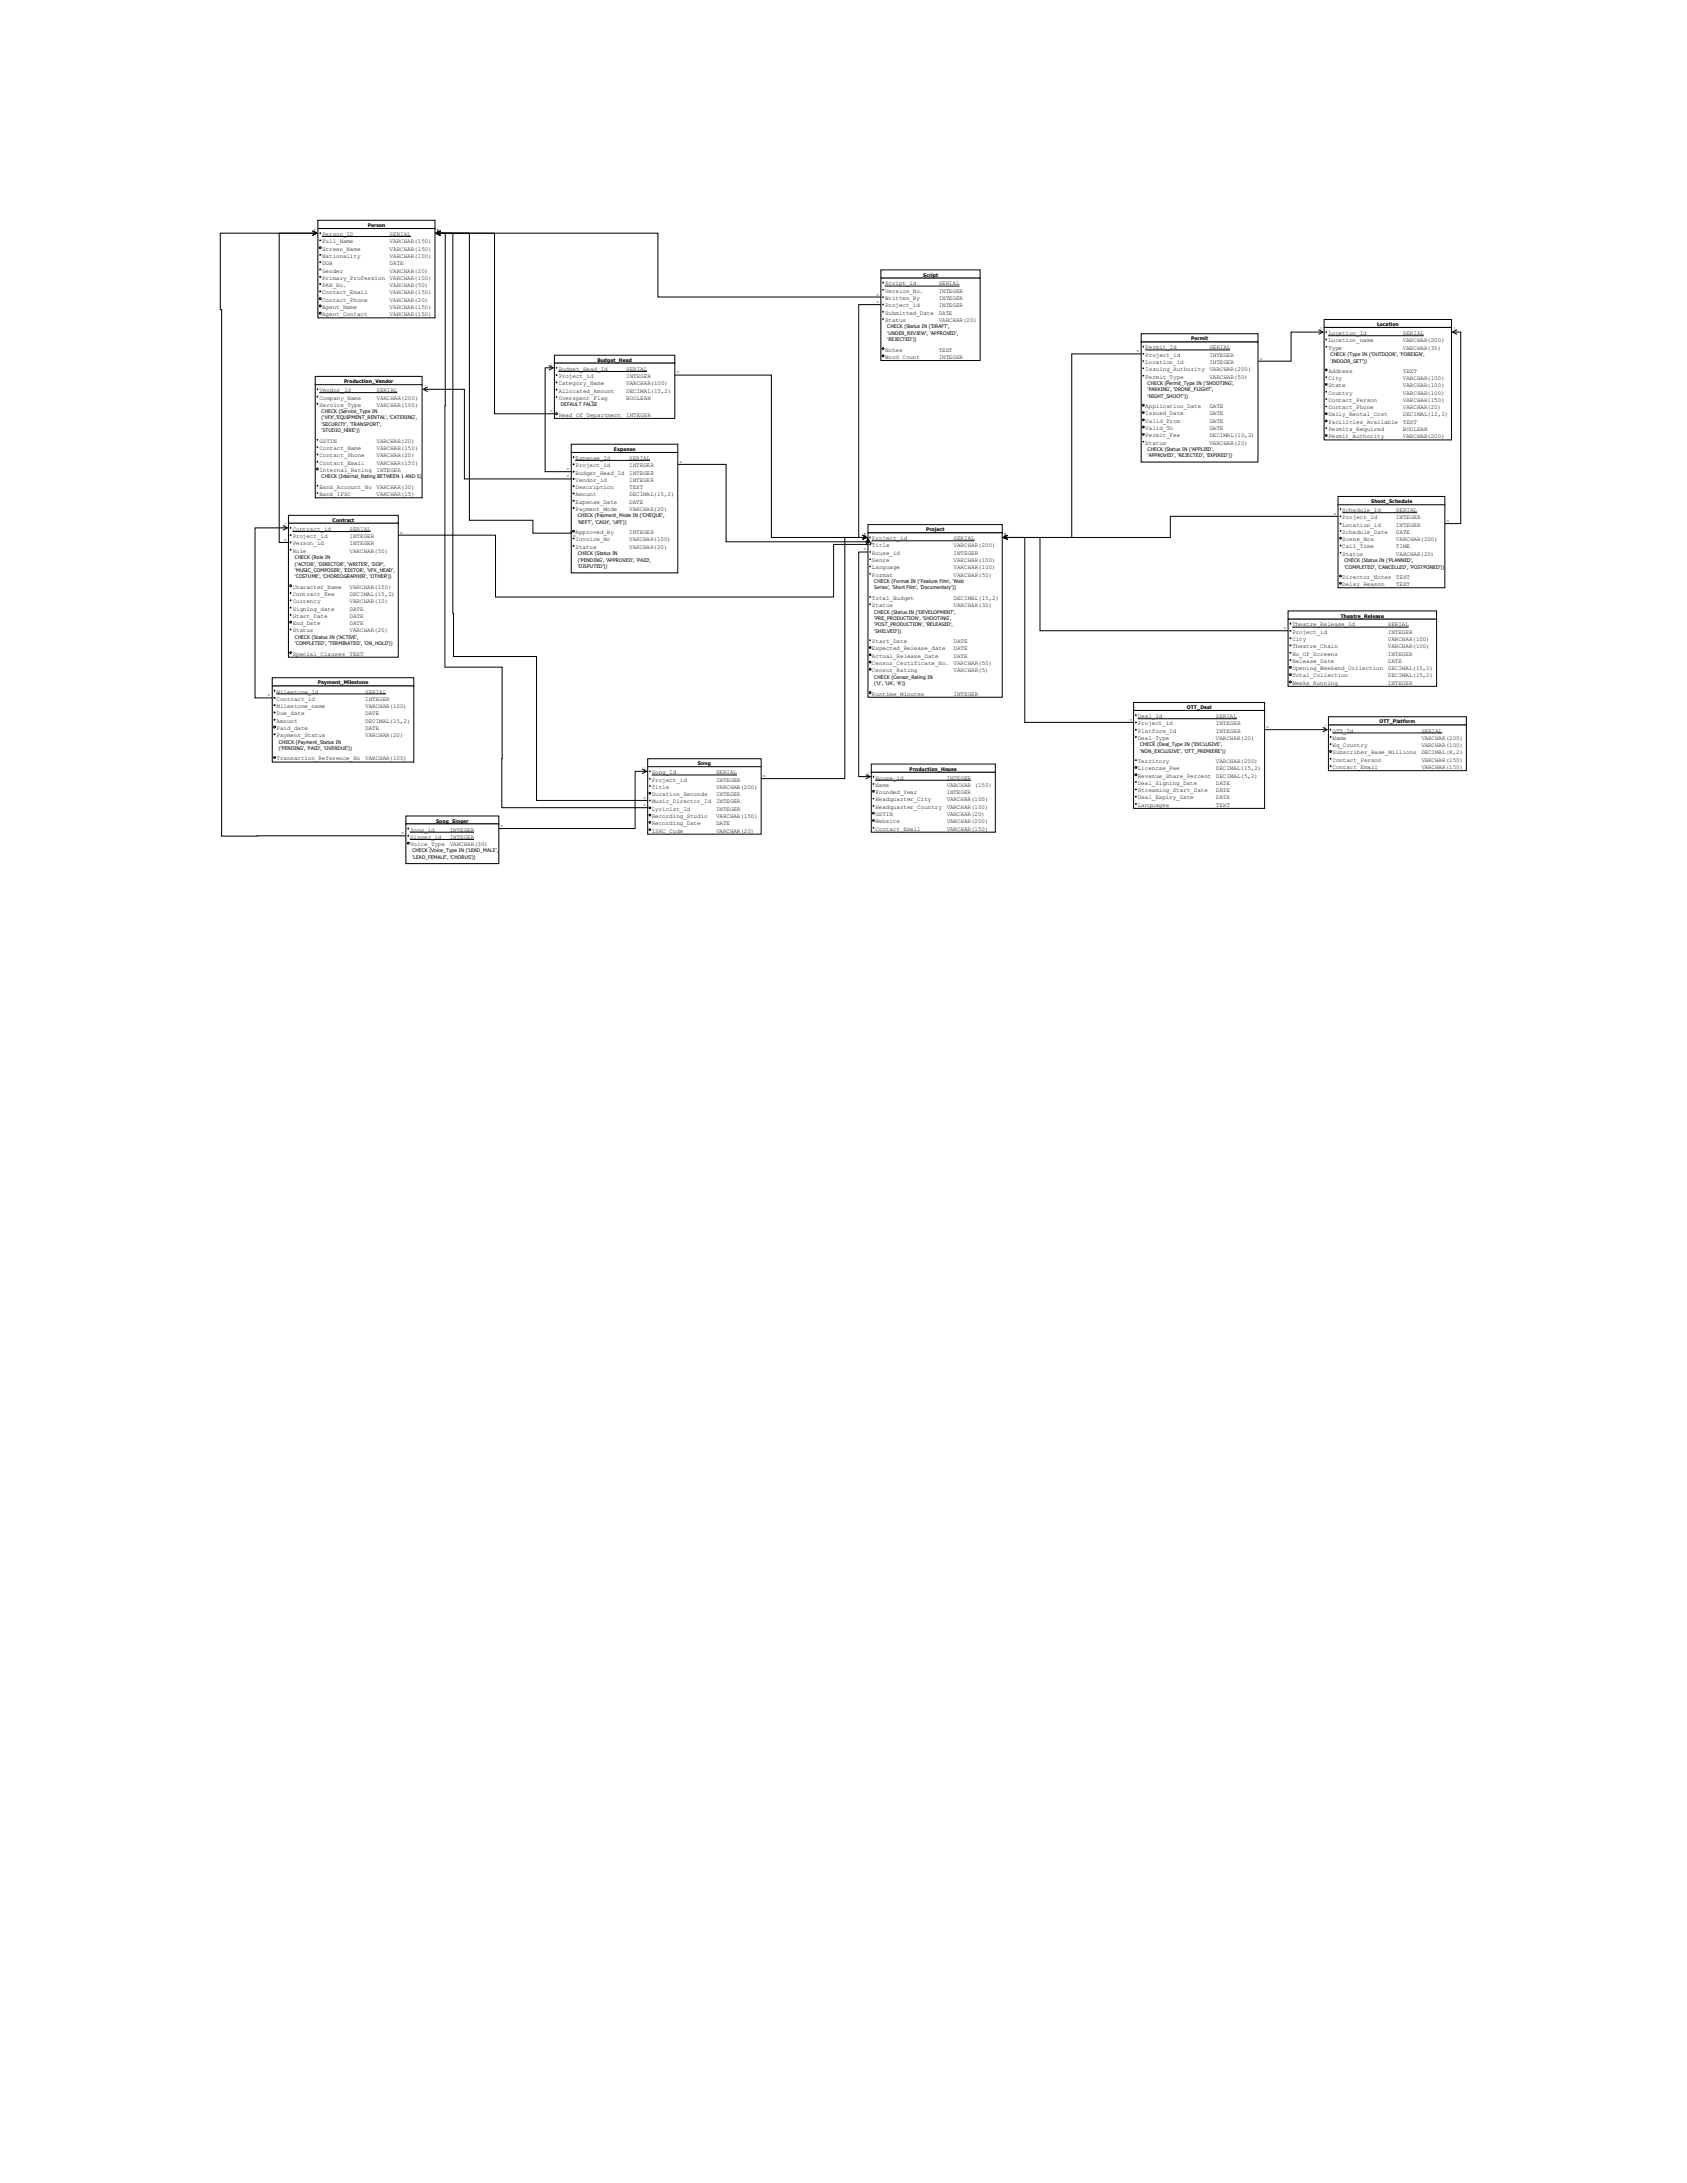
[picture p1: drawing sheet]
<svg xmlns="http://www.w3.org/2000/svg" width="216mm" height="279mm" viewBox="0 0 216 279" stroke-linecap="round" stroke-linejoin="round" font-family="sans-serif">
<defs><g id="words">
<g font-size=".8">
<text x="41.2" y="30.2">Person_ID</text>
<text x="41.2" y="31.2">Full_Name</text>
<text x="41.2" y="32.1">Screen_Name</text>
<text x="41.2" y="33">Nationality</text>
<text x="41.2" y="34">DOB</text>
<text x="41.2" y="34.9">Gender</text>
<text x="41.2" y="35.8">Primary_Profession</text>
<text x="49.9" y="30.2">SERIAL</text>
<text x="49.9" y="31.2">VARCHAR(150)</text>
<text x="49.9" y="32.1">VARCHAR(150)</text>
<text x="49.9" y="33">VARCHAR(100)</text>
<text x="49.9" y="34">DATE</text>
<text x="49.9" y="34.9">VARCHAR(20)</text>
<text x="49.9" y="35.8">VARCHAR(100)</text>
<text x="41.2" y="36.7">PAN_No.</text>
<text x="41.2" y="37.7">Contact_Email</text>
<text x="41.2" y="38.6">Contact_Phone</text>
<text x="41.2" y="39.5">Agent_Name</text>
<text x="41.2" y="40.5">Agent_Contact</text>
<text x="49.9" y="36.7">VARCHAR(50)</text>
<text x="49.9" y="37.7">VARCHAR(150)</text>
<text x="49.9" y="38.6">VARCHAR(20)</text>
<text x="49.9" y="39.5">VARCHAR(150)</text>
<text x="49.9" y="40.5">VARCHAR(150)</text>
<text x="113.3" y="36.5">Script_id</text>
<text x="113.3" y="37.5">Version_No.</text>
<text x="113.3" y="38.4">Written_By</text>
<text x="113.3" y="39.3">Project_id</text>
<text x="113.3" y="40.3">Submitted_Date</text>
<text x="113.3" y="41.2">Status</text>
<text x="120.1" y="36.5">SERIAL</text>
<text x="120.1" y="37.5">INTEGER</text>
<text x="120.1" y="40.3">DATE</text>
<text x="120.1" y="41.2">VARCHAR(20)</text>
<text x="120.1" y="38.4">INTEGER</text>
<text x="120.1" y="39.3">INTEGER</text>
<text x="71.5" y="47.5">Budget_Head_Id</text>
<text x="80.1" y="47.5">SERIAL</text>
<text x="113.3" y="45">Notes</text>
<text x="113.3" y="45.9">Word_Count</text>
<text x="120.1" y="45">TEXT</text>
<text x="120.1" y="45.9">INTEGER</text>
<text x="146.6" y="44.7">Permit_Id</text>
<text x="146.6" y="45.7">Project_id</text>
<text x="146.6" y="46.6">Location_id</text>
<text x="146.6" y="47.5">Issuing_Authority</text>
<text x="154.8" y="44.7">SERIAL</text>
<text x="154.8" y="45.7">INTEGER</text>
<text x="154.8" y="46.6">INTEGER</text>
<text x="154.8" y="47.5">VARCHAR(200)</text>
<text x="170" y="42.9">Location_Id</text>
<text x="170" y="43.8">Location_name</text>
<text x="170" y="44.7">Type</text>
<text x="170" y="47.7">Address</text>
<text x="179.5" y="42.9">SERIAL</text>
<text x="179.5" y="43.8">VARCHAR(200)</text>
<text x="179.5" y="44.7">VARCHAR(30)</text>
<text x="179.5" y="47.7">TEXT</text>
<text x="40.9" y="50.2">Vendor_Id</text>
<text x="40.9" y="51.1">Company_Name</text>
<text x="40.9" y="52.1">Service_Type</text>
<text x="48.2" y="50.2">SERIAL</text>
<text x="48.2" y="51.1">VARCHAR(200)</text>
<text x="48.2" y="52.1">VARCHAR(100)</text>
<text x="71.5" y="48.4">Project_id</text>
<text x="71.5" y="49.3">Category_Name</text>
<text x="71.5" y="50.2">Allocated_Amount</text>
<text x="71.5" y="51.2">Overspent_Flag</text>
<text x="71.5" y="53.3">Head_Of_Department</text>
<text x="80.1" y="48.4">INTEGER</text>
<text x="80.1" y="49.3">VARCHAR(100)</text>
<text x="80.1" y="50.2">DECIMAL(15,2)</text>
<text x="80.1" y="51.2">BOOLEAN</text>
<text x="80.1" y="53.3">INTEGER</text>
<text x="146.6" y="48.5">Permit_Type</text>
<text x="146.6" y="52.2">Application_Date</text>
<text x="146.6" y="53.2">Issued_Date</text>
<text x="154.8" y="48.5">VARCHAR(50)</text>
<text x="154.8" y="52.2">DATE</text>
<text x="154.8" y="53.2">DATE</text>
<text x="170" y="48.6">City</text>
<text x="170" y="49.6">State</text>
<text x="170" y="50.5">Country</text>
<text x="170" y="51.4">Contact_Person</text>
<text x="170" y="52.4">Contact_Phone</text>
<text x="170" y="53.3">Daily_Rental_Cost</text>
<text x="179.5" y="48.6">VARCHAR(100)</text>
<text x="179.5" y="49.6">VARCHAR(100)</text>
<text x="179.5" y="50.5">VARCHAR(100)</text>
<text x="179.5" y="51.4">VARCHAR(150)</text>
<text x="179.5" y="52.4">VARCHAR(20)</text>
<text x="179.5" y="53.3">DECIMAL(12,2)</text>
<text x="40.9" y="56.7">GSTIN</text>
<text x="40.9" y="57.6">Contact_Name</text>
<text x="40.9" y="58.5">Contact_Phone</text>
<text x="40.9" y="59.5">Contact_Email</text>
<text x="48.2" y="56.7">VARCHAR(20)</text>
<text x="48.2" y="57.6">VARCHAR(150)</text>
<text x="48.2" y="58.5">VARCHAR(20)</text>
<text x="48.2" y="59.5">VARCHAR(150)</text>
<text x="73.7" y="58.9">Expense_Id</text>
<text x="73.7" y="59.8">Project_id</text>
<text x="80.5" y="58.9">SERIAL</text>
<text x="80.5" y="59.8">INTEGER</text>
<text x="146.6" y="54.1">Valid_From</text>
<text x="146.6" y="55">Valid_To</text>
<text x="146.6" y="56">Permit_Fee</text>
<text x="146.6" y="56.9">Status</text>
<text x="154.8" y="54.1">DATE</text>
<text x="154.8" y="55">DATE</text>
<text x="154.8" y="56">DECIMAL(10,2)</text>
<text x="154.8" y="56.9">VARCHAR(20)</text>
<text x="170" y="54.2">Facilities_Available</text>
<text x="170" y="55.2">Permits_Required</text>
<text x="170" y="56.1">Permit_Authority</text>
<text x="179.5" y="54.2">TEXT</text>
<text x="179.5" y="55.2">BOOLEAN</text>
<text x="179.5" y="56.1">VARCHAR(200)</text>
<text x="40.9" y="60.4">Internal_Rating</text>
<text x="40.9" y="62.6">Bank_Account_No</text>
<text x="40.9" y="63.5">Bank_IFSC</text>
<text x="48.2" y="60.4">INTEGER</text>
<text x="48.2" y="62.6">VARCHAR(30)</text>
<text x="48.2" y="63.5">VARCHAR(15)</text>
<text x="73.7" y="60.7">Budget_Head_Id</text>
<text x="73.7" y="61.7">Vendor_id</text>
<text x="73.7" y="62.6">Description</text>
<text x="73.7" y="63.5">Amount</text>
<text x="73.7" y="64.5">Expense_Date</text>
<text x="73.7" y="65.4">Payment_Mode</text>
<text x="80.5" y="60.7">INTEGER</text>
<text x="80.5" y="61.7">INTEGER</text>
<text x="80.5" y="62.6">TEXT</text>
<text x="80.5" y="63.5">DECIMAL(15,2)</text>
<text x="80.5" y="64.5">DATE</text>
<text x="80.5" y="65.4">VARCHAR(20)</text>
<text x="171.8" y="65.5">Schedule_Id</text>
<text x="178.6" y="65.5">SERIAL</text>
<text x="37.5" y="67.9">Contract_id</text>
<text x="37.5" y="68.9">Project_id</text>
<text x="37.5" y="69.8">Person_id</text>
<text x="37.5" y="70.7">Role</text>
<text x="44.7" y="67.9">SERIAL</text>
<text x="44.7" y="68.9">INTEGER</text>
<text x="44.7" y="69.8">INTEGER</text>
<text x="44.7" y="70.7">VARCHAR(50)</text>
<text x="73.7" y="68.4">Approved_By</text>
<text x="73.7" y="69.3">Invoice_No</text>
<text x="73.7" y="70.2">Status</text>
<text x="80.5" y="68.4">INTEGER</text>
<text x="80.5" y="69.3">VARCHAR(100)</text>
<text x="80.5" y="70.2">VARCHAR(20)</text>
<text x="111.6" y="69.1">Project_id</text>
<text x="111.6" y="70.1">Title</text>
<text x="111.6" y="71">House_id</text>
<text x="111.6" y="71.9">Genre</text>
<text x="122" y="69.1">SERIAL</text>
<text x="122" y="70.1">VARCHAR(200)</text>
<text x="122" y="71">INTEGER</text>
<text x="122" y="71.9">VARCHAR(100)</text>
<text x="171.8" y="66.5">Project_id</text>
<text x="171.8" y="67.4">Location_id</text>
<text x="171.8" y="68.3">Schedule_Date</text>
<text x="171.8" y="69.3">Scene_Nos</text>
<text x="171.8" y="70.2">Call_Time</text>
<text x="171.8" y="71.1">Status</text>
<text x="178.6" y="66.5">INTEGER</text>
<text x="178.6" y="67.4">INTEGER</text>
<text x="178.6" y="68.3">DATE</text>
<text x="178.6" y="69.3">VARCHAR(200)</text>
<text x="178.6" y="70.2">TIME</text>
<text x="178.6" y="71.1">VARCHAR(20)</text>
<text x="37.5" y="75.4">Character_Name</text>
<text x="37.5" y="76.3">Contract_Fee</text>
<text x="37.5" y="77.2">Currency</text>
<text x="44.7" y="75.4">VARCHAR(150)</text>
<text x="44.7" y="76.3">DECIMAL(15,2)</text>
<text x="44.7" y="77.2">VARCHAR(10)</text>
<text x="111.6" y="72.9">Language</text>
<text x="111.6" y="73.8">Format</text>
<text x="111.6" y="76.8">Total_Budget</text>
<text x="111.6" y="77.7">Status</text>
<text x="122" y="72.9">VARCHAR(100)</text>
<text x="122" y="73.8">VARCHAR(50)</text>
<text x="122" y="76.8">DECIMAL(15,2)</text>
<text x="122" y="77.7">VARCHAR(30)</text>
<text x="171.8" y="74.1">Director_Notes</text>
<text x="171.8" y="75">Delay_Reason</text>
<text x="178.6" y="74.1">TEXT</text>
<text x="178.6" y="75">TEXT</text>
<text x="37.5" y="78.1">Signing_date</text>
<text x="37.5" y="79.1">Start_Date</text>
<text x="37.5" y="80">End_Date</text>
<text x="37.5" y="80.9">Status</text>
<text x="37.5" y="83.9">Special_Clauses</text>
<text x="44.7" y="80.9">VARCHAR(20)</text>
<text x="44.7" y="83.9">TEXT</text>
<text x="44.7" y="78.1">DATE</text>
<text x="44.7" y="79.1">DATE</text>
<text x="44.7" y="80">DATE</text>
<text x="111.6" y="82.3">Start_Date</text>
<text x="111.6" y="83.2">Expected_Release_date</text>
<text x="122" y="82.3">DATE</text>
<text x="122" y="83.2">DATE</text>
<text x="165.4" y="80.2">Theatre_Release_Id</text>
<text x="165.4" y="81.1">Project_id</text>
<text x="165.4" y="82">City</text>
<text x="165.4" y="83">Theatre_Chain</text>
<text x="165.4" y="83.9">No_Of_Screens</text>
<text x="177.6" y="80.2">SERIAL</text>
<text x="177.6" y="81.1">INTEGER</text>
<text x="177.6" y="82">VARCHAR(100)</text>
<text x="177.6" y="83">VARCHAR(100)</text>
<text x="177.6" y="83.9">INTEGER</text>
<text x="35.4" y="88.8">Milestone_Id</text>
<text x="35.4" y="89.7">Contract_id</text>
<text x="46.7" y="88.8">SERIAL</text>
<text x="46.7" y="89.7">INTEGER</text>
<text x="111.6" y="84.2">Actual_Release_Date</text>
<text x="111.6" y="85.1">Censor_Certificate_No.</text>
<text x="111.6" y="86">Censor_Rating</text>
<text x="111.6" y="89">Runtime_Minutes</text>
<text x="122" y="84.2">DATE</text>
<text x="122" y="85.1">VARCHAR(50)</text>
<text x="122" y="86">VARCHAR(5)</text>
<text x="122" y="89">INTEGER</text>
<text x="165.4" y="84.8">Release_Date</text>
<text x="165.4" y="85.8">Opening_Weekend_Collection</text>
<text x="165.4" y="86.7">Total_Collection</text>
<text x="165.4" y="87.6">Weeks_Running</text>
<text x="177.6" y="84.8">DATE</text>
<text x="177.6" y="85.8">DECIMAL(15,2)</text>
<text x="177.6" y="86.7">DECIMAL(15,2)</text>
<text x="177.6" y="87.6">INTEGER</text>
<text x="35.4" y="90.6">Milestone_name</text>
<text x="35.4" y="91.6">Due_date</text>
<text x="35.4" y="92.5">Amount</text>
<text x="35.4" y="93.4">Paid_date</text>
<text x="35.4" y="94.4">Payment_Status</text>
<text x="46.7" y="90.6">VARCHAR(100)</text>
<text x="46.7" y="91.6">DATE</text>
<text x="46.7" y="92.5">DECIMAL(15,2)</text>
<text x="46.7" y="93.4">DATE</text>
<text x="46.7" y="94.4">VARCHAR(20)</text>
<text x="145.6" y="91.9">Deal_Id</text>
<text x="145.6" y="92.8">Project_id</text>
<text x="145.6" y="93.8">Platform_Id</text>
<text x="145.6" y="94.7">Deal_Type</text>
<text x="155.6" y="91.9">SERIAL</text>
<text x="155.6" y="92.8">INTEGER</text>
<text x="155.6" y="93.8">INTEGER</text>
<text x="155.6" y="94.7">VARCHAR(20)</text>
<text x="170.5" y="93.8">OTT_Id</text>
<text x="170.5" y="94.7">Name</text>
<text x="170.5" y="95.6">Hq_Country</text>
<text x="181.9" y="93.8">SERIAL</text>
<text x="181.9" y="94.7">VARCHAR(200)</text>
<text x="181.9" y="95.6">VARCHAR(100)</text>
<text x="35.4" y="97.3">Transaction_Reference_No</text>
<text x="46.7" y="97.3">VARCHAR(100)</text>
<text x="83.4" y="99.1">Song_Id</text>
<text x="83.4" y="100">Project_id</text>
<text x="83.4" y="101">Title</text>
<text x="83.4" y="101.9">Duration_Seconds</text>
<text x="91.7" y="99.1">SERIAL</text>
<text x="91.7" y="100">INTEGER</text>
<text x="91.7" y="101">VARCHAR(200)</text>
<text x="91.7" y="101.9">INTEGER</text>
<text x="112.1" y="99.8">House_id</text>
<text x="112.1" y="100.7">Name</text>
<text x="112.1" y="101.6">Founded_Year</text>
<text x="121.2" y="99.8">INTEGER</text>
<text x="121.2" y="100.7">VARCHAR (150)</text>
<text x="121.2" y="101.6">INTEGER</text>
<text x="145.6" y="97.7">Territory</text>
<text x="145.6" y="98.6">Licencse_Fee</text>
<text x="145.6" y="99.5">Revenue_Share_Percent</text>
<text x="145.6" y="100.5">Deal_Signing_Date</text>
<text x="145.6" y="101.4">Streaming_Start_Date</text>
<text x="155.6" y="97.7">VARCHAR(200)</text>
<text x="155.6" y="98.6">DECIMAL(15,2)</text>
<text x="155.6" y="99.5">DECIMAL(5,2)</text>
<text x="155.6" y="100.5">DATE</text>
<text x="155.6" y="101.4">DATE</text>
<text x="170.5" y="96.6">Subscriber_Base_Millions</text>
<text x="170.5" y="97.5">Contact_Person</text>
<text x="170.5" y="98.4">Contact_Email</text>
<text x="181.9" y="96.6">DECIMAL(8,2)</text>
<text x="181.9" y="97.5">VARCHAR(150)</text>
<text x="181.9" y="98.4">VARCHAR(150)</text>
<text x="52.5" y="106.4">Song_id</text>
<text x="52.5" y="107.4">Singer_id</text>
<text x="57.6" y="106.4">INTEGER</text>
<text x="57.6" y="107.4">INTEGER</text>
<text x="83.4" y="102.8">Music_Director_Id</text>
<text x="83.4" y="103.8">Lyricist_Id</text>
<text x="83.4" y="104.7">Recording_Studio</text>
<text x="83.4" y="105.6">Recording_Date</text>
<text x="83.4" y="106.6">ISRC_Code</text>
<text x="91.7" y="102.8">INTEGER</text>
<text x="91.7" y="103.8">INTEGER</text>
<text x="91.7" y="104.7">VARCHAR(150)</text>
<text x="91.7" y="105.6">DATE</text>
<text x="91.7" y="106.6">VARCHAR(20)</text>
<text x="112.1" y="102.6">Headquarter_City</text>
<text x="112.1" y="103.5">Headquarter_Country</text>
<text x="112.1" y="104.4">GSTIN</text>
<text x="112.1" y="105.4">Website</text>
<text x="112.1" y="106.3">Contact_Email</text>
<text x="121.2" y="102.6">VARCHAR(100)</text>
<text x="121.2" y="103.5">VARCHAR(100)</text>
<text x="121.2" y="104.4">VARCHAR(20)</text>
<text x="121.2" y="105.4">VARCHAR(200)</text>
<text x="121.2" y="106.3">VARCHAR(150)</text>
<text x="145.6" y="102.3">Deal_Expiry_Date</text>
<text x="145.6" y="103.3">Languages</text>
<text x="155.6" y="102.3">DATE</text>
<text x="155.6" y="103.3">TEXT</text>
<text x="52.5" y="108.3">Voice_Type</text>
<text x="57.6" y="108.3">VARCHAR(30)</text>
</g>
<g font-size=".6">
<text x="40.1" y="29.6">1</text>
<text x="47.1" y="29">Person</text>
<text x="55.9" y="29.6">1</text>
<text x="118.1" y="35.4">Script</text>
<text x="112.2" y="38.8">n</text>
<text x="112.2" y="37.8">n</text>
<text x="176.2" y="41.7">Location</text>
<text x="70.4" y="46.9">1</text>
<text x="76.5" y="46.3">Budget_Head</text>
<text x="86.6" y="47.8">n</text>
<text x="113.5" y="42">CHECK (Status IN ('DRAFT',</text>
<text x="113.5" y="42.8">'UNDER_REVIEW', 'APPROVED',</text>
<text x="113.5" y="43.6">'REJECTED'))</text>
<text x="145.5" y="45.1">n</text>
<text x="152.4" y="43.6">Permit</text>
<text x="161.3" y="46">n</text>
<text x="168.9" y="42.3">1</text>
<text x="170.3" y="45.5">CHECK (Type IN ('OUTDOOR', 'FOREIGN',</text>
<text x="170.3" y="46.4">'INDOOR_SET'))</text>
<text x="186" y="42.3">1</text>
<text x="41.1" y="52.9">CHECK (Service_Type IN</text>
<text x="41.1" y="53.7">('VFX','EQUIPMENT_RENTAL', 'CATERING',</text>
<text x="44" y="49">Production_Vendor</text>
<text x="54.3" y="49.6">1</text>
<text x="70.4" y="52.8">n</text>
<text x="71.8" y="52">DEFAULT FALSE</text>
<text x="146.8" y="49.3">CHECK (Permit_Type IN ('SHOOTING',</text>
<text x="146.8" y="50.1">'PARKING', 'DRONE_FLIGHT',</text>
<text x="146.8" y="50.9">'NIGHT_SHOOT'))</text>
<text x="41.1" y="54.5">'SECURITY', 'TRANSPORT',</text>
<text x="41.1" y="55.3">'STUDIO_HIRE'))</text>
<text x="78.6" y="57.7">Expense</text>
<text x="87" y="59.2">n</text>
<text x="146.8" y="57.7">CHECK (Status IN ('APPLIED',</text>
<text x="146.8" y="58.5">'APPROVED', 'REJECTED', 'EXPIRED'))</text>
<text x="41.1" y="61.2">CHECK (Internal_Rating BETWEEN 1 AND 5)</text>
<text x="72.6" y="60.2">n</text>
<text x="72.6" y="61.1">n</text>
<text x="170.7" y="65.9">n</text>
<text x="175.5" y="64.4">Shoot_Schedule</text>
<text x="36.4" y="69.2">n</text>
<text x="36.4" y="67.4">1</text>
<text x="37.7" y="71.5">CHECK (Role IN</text>
<text x="42.5" y="66.8">Contract</text>
<text x="51.2" y="68.3">n</text>
<text x="73.4" y="68.7">n</text>
<text x="74" y="66.2">CHECK (Payment_Mode IN ('CHEQUE',</text>
<text x="74" y="67">'NEFT', 'CASH', 'UPI'))</text>
<text x="74" y="71">CHECK (Status IN</text>
<text x="74" y="71.9">('PENDING', 'APPROVED', 'PAID',</text>
<text x="110.5" y="70.4">n</text>
<text x="110.5" y="68.6">1</text>
<text x="111.3" y="69.5">1</text>
<text x="118.5" y="68">Project</text>
<text x="128.5" y="68.6">1</text>
<text x="172.1" y="71.9">CHECK (Status IN ('PLANNED',</text>
<text x="185.2" y="66.8">n</text>
<text x="37.7" y="72.4">('ACTOR', 'DIRECTOR', 'WRITER', 'DOP',</text>
<text x="37.7" y="73.2">'MUSIC_COMPOSER', 'EDITOR', 'VFX_HEAD',</text>
<text x="37.7" y="74">'COSTUME', 'CHOREOGRAPHER', 'OTHER'))</text>
<text x="74" y="72.7">'DISPUTED'))</text>
<text x="111.9" y="74.6">CHECK (Format IN ('Feature Film', 'Web</text>
<text x="111.9" y="75.4">Series', 'Short Film', 'Documentary'))</text>
<text x="172.1" y="72.8">'COMPLETED', 'CANCELLED', 'POSTPONED'))</text>
<text x="37.7" y="81.7">CHECK (Status IN ('ACTIVE',</text>
<text x="37.7" y="82.5">'COMPLETED', 'TERMINATED', 'ON_HOLD'))</text>
<text x="111.9" y="78.5">CHECK (Status IN ('DEVELOPMENT',</text>
<text x="111.9" y="79.3">'PRE_PRODUCTION', 'SHOOTING',</text>
<text x="111.9" y="80.1">'POST_PRODUCTION', 'RELEASED',</text>
<text x="111.9" y="81">'SHELVED'))</text>
<text x="164.3" y="80.5">n</text>
<text x="171.6" y="79">Theatre_Release</text>
<text x="34.3" y="89.1">n</text>
<text x="40.7" y="87.6">Payment_Milestone</text>
<text x="111.9" y="86.9">CHECK (Censor_Rating IN</text>
<text x="111.9" y="87.7">('U', 'UA', 'A'))</text>
<text x="35.7" y="95.2">CHECK (Payment_Status IN</text>
<text x="35.7" y="96">('PENDING', 'PAID', 'OVERDUE'))</text>
<text x="144.5" y="92.2">n</text>
<text x="145.9" y="95.5">CHECK (Deal_Type IN ('EXCLUSIVE',</text>
<text x="151.9" y="90.7">OTT_Deal</text>
<text x="162.1" y="93.2">n</text>
<text x="169.5" y="93.2">1</text>
<text x="176.6" y="92.6">OTT_Platform</text>
<text x="82.3" y="98.5">1</text>
<text x="89.3" y="98">Song</text>
<text x="97.7" y="99.4">n</text>
<text x="111" y="99.2">1</text>
<text x="116.4" y="98.6">Production_House</text>
<text x="145.9" y="96.3">'NON_EXCLUSIVE', 'OTT_PREMIERE'))</text>
<text x="51.4" y="106.8">n</text>
<text x="55.8" y="105.3">Song_Singer</text>
<text x="64.1" y="105.8">n</text>
<text x="82.3" y="102.2">n</text>
<text x="82.3" y="103.2">n</text>
<text x="52.8" y="109.1">CHECK (Voice_Type IN ('LEAD_MALE',</text>
<text x="52.8" y="109.9">'LEAD_FEMALE', 'CHORUS'))</text>
</g>
</g></defs>
<path d="M111.1 67.1h17.2v1.1h-17.2z" fill="none" stroke="#000" stroke-width=".13"/>
<path d="M111.1 68.2h17.2v21h-17.2z" fill-rule="evenodd" fill="#fff"/>
<path d="M111.1 68.2h17.2v21h-17.2zM111.6 69.2h13.1M111.3 82.8h.1v.2l-.1-.1zM111.3 83.7h.1v.2l-.1-.1zM111.3 84.6h.1v.2h-.1zM111.3 85.6h.1v.2l-.1-.1zM111.3 88.5l.2 .1-.1 .2-.1-.2z" fill="none" stroke="#000" stroke-width=".13"/>
<g fill="#000">
<path d="M111.3 68.6l.2 .2-.2 .2v-.2z" fill-rule="evenodd"/>
<path d="M111.3 69.6h.1v.2l-.1-.1z" fill-rule="evenodd"/>
<path d="M111.3 70.5h.1v.2h-.1z" fill-rule="evenodd"/>
<path d="M111.3 71.5h.1v.2l-.1-.1z" fill-rule="evenodd"/>
<path d="M111.3 72.4h.1v.2l-.1-.1z" fill-rule="evenodd"/>
<path d="M111.3 73.3h.1v.2l-.1-.1z" fill-rule="evenodd"/>
<path d="M111.3 76.3h.1v.2l-.1-.1z" fill-rule="evenodd"/>
<path d="M111.3 77.2l.2 .1-.1 .2-.1-.2z" fill-rule="evenodd"/>
<path d="M111.3 81.8h.1v.2h-.1z" fill-rule="evenodd"/>
</g>
<path d="M40.7 28.2h15v1.1h-15z" fill-rule="evenodd" fill="#fff"/>
<path d="M40.7 28.2h15v1.1h-15z" fill="none" stroke="#000" stroke-width=".13"/>
<path d="M40.7 29.3h15v11.4h-15z" fill-rule="evenodd" fill="#fff"/>
<path d="M40.7 29.3h15v11.4h-15zM40.9 31.6h.1l.1 .1-.1 .1-.1-.1zM40.9 38.1l.2 .1-.1 .1-.1-.1zM40.9 39l.2 .2-.1 .1-.1-.1zM40.9 40l.2 .1-.1 .1-.1-.1zM41.2 30.3h11.4" fill="none" stroke="#000" stroke-width=".13"/>
<g fill="#000">
<path d="M41 29.7l.1 .1-.1 .2-.1-.2z" fill-rule="evenodd"/>
<path d="M40.9 30.7h.1l.1 .1-.1 .1-.1-.1z" fill-rule="evenodd"/>
<path d="M40.9 32.5h.1l.1 .1-.1 .1-.1-.1z" fill-rule="evenodd"/>
<path d="M40.9 33.5h.1l.1 .1-.1 .1-.1-.1z" fill-rule="evenodd"/>
<path d="M40.9 34.4h.1l.1 .1-.1 .1-.1-.1z" fill-rule="evenodd"/>
<path d="M40.9 35.3l.2 .1-.1 .1-.1-.1z" fill-rule="evenodd"/>
<path d="M40.9 36.3l.2 .1-.1 .1-.1-.1z" fill-rule="evenodd"/>
<path d="M40.9 37.2l.2 .1-.1 .1-.1-.1z" fill-rule="evenodd"/>
</g>
<path d="M111.5 97.8h15.9v1h-15.9z" fill-rule="evenodd" fill="#fff"/>
<path d="M111.5 97.8h15.9v1h-15.9z" fill="none" stroke="#000" stroke-width=".13"/>
<path d="M111.5 98.8h15.9v7.7h-15.9z" fill-rule="evenodd" fill="#fff"/>
<path d="M111.5 98.8h15.9v7.7h-15.9zM112 99.9h12.2M111.7 101.2l.2 .1-.1 .1h-.1zM111.7 104h.1v.2l-.1-.1zM111.7 104.9h.1v.2l-.1-.1z" fill="none" stroke="#000" stroke-width=".13"/>
<g fill="#000">
<path d="M111.8 99.2l.1 .2-.1 .2-.1-.2z" fill-rule="evenodd"/>
<path d="M111.7 100.2l.2 .1-.1 .1h-.1z" fill-rule="evenodd"/>
<path d="M111.7 102.1h.1v.2l-.1-.1z" fill-rule="evenodd"/>
<path d="M111.7 103.1h.1v.2l-.1-.1z" fill-rule="evenodd"/>
<path d="M111.7 105.8h.1v.2h-.1z" fill-rule="evenodd"/>
</g>
<path d="M112.7 34.5h12.7v1.1h-12.7z" fill-rule="evenodd" fill="#fff"/>
<path d="M112.7 34.5h12.7v1.1h-12.7z" fill="none" stroke="#000" stroke-width=".13"/>
<path d="M112.7 35.6h12.7v10.5h-12.7z" fill-rule="evenodd" fill="#fff"/>
<path d="M112.7 35.6h12.7v10.5h-12.7zM113.2 36.6h9.6M113 44.5l.1 .1v.1l-.2-.1zM113 45.4l.1 .2v.1l-.2-.1z" fill="none" stroke="#000" stroke-width=".13"/>
<g fill="#000">
<path d="M113 36l.1 .2-.1 .2-.1-.2z" fill-rule="evenodd"/>
<path d="M113 37l.1 .1v.1h-.1z" fill-rule="evenodd"/>
<path d="M113 37.9l.1 .1v.1h-.1z" fill-rule="evenodd"/>
<path d="M113 38.9h.1v.2l-.2-.1z" fill-rule="evenodd"/>
<path d="M113 39.8h.1v.2l-.2-.1z" fill-rule="evenodd"/>
<path d="M113 40.7h.1v.2h-.2z" fill-rule="evenodd"/>
</g>
<path d="M36.9 66h14.1v1h-14.1z" fill-rule="evenodd" fill="#fff"/>
<path d="M36.9 66h14.1v1h-14.1z" fill="none" stroke="#000" stroke-width=".13"/>
<path d="M36.9 67h14.1v17.1h-14.1z" fill-rule="evenodd" fill="#fff"/>
<path d="M36.9 67h14.1v17.1h-14.1zM37.1 74.9l.2 .1-.1 .1-.1-.1zM37.1 79.5l.2 .1-.1 .1-.1-.1zM37.4 68h10M37.1 83.4l.2 .1-.1 .1h-.1z" fill="none" stroke="#000" stroke-width=".13"/>
<g fill="#000">
<path d="M37.2 67.4l.1 .2-.1 .1-.1-.1z" fill-rule="evenodd"/>
<path d="M37.1 68.4l.2 .1-.1 .1-.1-.1z" fill-rule="evenodd"/>
<path d="M37.1 69.3l.2 .1-.1 .1-.1-.1z" fill-rule="evenodd"/>
<path d="M37.1 70.2l.2 .2-.1 .1-.1-.1z" fill-rule="evenodd"/>
<path d="M37.1 75.8l.2 .1-.1 .1-.1-.1z" fill-rule="evenodd"/>
<path d="M37.1 76.7l.2 .1-.1 .1-.1-.1z" fill-rule="evenodd"/>
<path d="M37.1 77.7l.2 .1-.1 .1-.1-.1z" fill-rule="evenodd"/>
<path d="M37.1 78.6l.2 .1-.1 .1-.1-.1z" fill-rule="evenodd"/>
<path d="M37.1 80.4l.2 .2-.1 .1-.1-.1z" fill-rule="evenodd"/>
</g>
<path d="M34.8 86.7h18.2v1.1h-18.2z" fill-rule="evenodd" fill="#fff"/>
<path d="M34.8 86.7h18.2v1.1h-18.2z" fill="none" stroke="#000" stroke-width=".13"/>
<path d="M34.8 87.8h18.2v9.7h-18.2z" fill-rule="evenodd" fill="#fff"/>
<path d="M34.8 87.8h18.2v9.7h-18.2zM35.1 92.9l.2 .1-.1 .2-.2-.2zM35.1 96.9h.2l-.1 .2h-.1l-.1-.2zM35.4 88.8h14" fill="none" stroke="#000" stroke-width=".13"/>
<g fill="#000">
<path d="M35.1 88.2l.2 .2-.2 .2-.1-.2z" fill-rule="evenodd"/>
<path d="M35.1 89.2l.2 .1-.1 .1-.2-.1z" fill-rule="evenodd"/>
<path d="M35.1 90.1l.2 .2-.1 .1-.2-.1z" fill-rule="evenodd"/>
<path d="M35.1 91.1l.2 .1-.1 .1-.2-.1z" fill-rule="evenodd"/>
<path d="M35.1 92l.2 .1-.1 .1-.2-.1z" fill-rule="evenodd"/>
<path d="M35.1 93.9l.2 .1-.1 .1-.2-.1z" fill-rule="evenodd"/>
</g>
<path d="M71 45.5h15.4v1h-15.4z" fill-rule="evenodd" fill="#fff"/>
<path d="M71 45.5h15.4v1h-15.4z" fill="none" stroke="#000" stroke-width=".13"/>
<path d="M71 46.5h15.4v7.1h-15.4z" fill-rule="evenodd" fill="#fff"/>
<path d="M71 46.5h15.4v7.1h-15.4zM71.2 52.8l.1 .2v.1l-.2-.1zM71.5 47.5h11.3" fill="none" stroke="#000" stroke-width=".13"/>
<g fill="#000">
<path d="M71.2 46.9l.1 .2-.1 .1-.1-.1z" fill-rule="evenodd"/>
<path d="M71.2 47.9l.1 .1v.1l-.2-.1z" fill-rule="evenodd"/>
<path d="M71.2 48.8l.1 .1v.2l-.2-.2z" fill-rule="evenodd"/>
<path d="M71.2 49.8l.1 .1v.1l-.2-.1z" fill-rule="evenodd"/>
<path d="M71.2 50.7l.1 .1v.1h-.1z" fill-rule="evenodd"/>
</g>
<path d="M40.3 48.2h13.7v1h-13.7z" fill-rule="evenodd" fill="#fff"/>
<path d="M40.3 48.2h13.7v1h-13.7z" fill="none" stroke="#000" stroke-width=".13"/>
<path d="M40.3 49.2h13.7v14.5h-13.7z" fill-rule="evenodd" fill="#fff"/>
<path d="M40.3 49.2h13.7v14.5h-13.7zM40.6 59.9l.1 .1v.1l-.2-.1zM40.9 50.2h9.9" fill="none" stroke="#000" stroke-width=".13"/>
<g fill="#000">
<path d="M40.6 49.7l.1 .1-.1 .2-.1-.2z" fill-rule="evenodd"/>
<path d="M40.6 50.6l.1 .2v.1l-.2-.1z" fill-rule="evenodd"/>
<path d="M40.6 51.6l.1 .1v.1l-.2-.1z" fill-rule="evenodd"/>
<path d="M40.6 56.2h.1v.2l-.2-.1z" fill-rule="evenodd"/>
<path d="M40.6 57.1h.1v.2l-.2-.1z" fill-rule="evenodd"/>
<path d="M40.6 58.1l.1 .1v.1l-.2-.1z" fill-rule="evenodd"/>
<path d="M40.6 59l.1 .1v.1l-.2-.1z" fill-rule="evenodd"/>
<path d="M40.6 62.1h.1v.2l-.2-.1z" fill-rule="evenodd"/>
<path d="M40.6 63h.1v.2l-.2-.1z" fill-rule="evenodd"/>
</g>
<path d="M73.1 56.9h13.6v1h-13.6z" fill-rule="evenodd" fill="#fff"/>
<path d="M73.1 56.9h13.6v1h-13.6z" fill="none" stroke="#000" stroke-width=".13"/>
<path d="M73.1 57.9h13.6v15.4h-13.6z" fill-rule="evenodd" fill="#fff"/>
<path d="M73.1 57.9h13.6v15.4h-13.6zM73.6 58.9h9.6M73.3 67.9l.2 .1v.1h-.2v-.1z" fill="none" stroke="#000" stroke-width=".13"/>
<g fill="#000">
<path d="M73.4 58.3l.1 .2-.1 .2-.1-.2z" fill-rule="evenodd"/>
<path d="M73.3 59.3l.2 .1v.1l-.2-.1z" fill-rule="evenodd"/>
<path d="M73.3 60.3l.2 .1v.1l-.2-.1z" fill-rule="evenodd"/>
<path d="M73.3 61.2l.2 .1v.1l-.2-.1z" fill-rule="evenodd"/>
<path d="M73.3 62.1l.2 .1v.1l-.2-.1z" fill-rule="evenodd"/>
<path d="M73.3 63l.2 .2v.1l-.2-.1z" fill-rule="evenodd"/>
<path d="M73.3 64l.2 .1v.1l-.2-.1z" fill-rule="evenodd"/>
<path d="M73.3 64.9l.2 .1v.1l-.2-.1z" fill-rule="evenodd"/>
<path d="M73.3 68.8l.2 .1v.1h-.2v-.1z" fill-rule="evenodd"/>
<path d="M73.3 69.8h.2v.2h-.2v-.2z" fill-rule="evenodd"/>
</g>
<path d="M169.5 40.9h16.3v1h-16.3z" fill-rule="evenodd" fill="#fff"/>
<path d="M169.5 40.9h16.3v1h-16.3z" fill="none" stroke="#000" stroke-width=".13"/>
<path d="M169.5 41.9h16.3v14.4h-16.3z" fill-rule="evenodd" fill="#fff"/>
<path d="M169.5 41.9h16.3v14.4h-16.3zM169.7 47.2l.1 .1v.1h-.1zM169.7 49.1l.1 .1v.1h-.1zM169.7 52.8h.1v.2h-.2zM169.7 53.8h.1v.2l-.2-.1zM169.7 55.6h.1v.2h-.2zM170 43h12.2" fill="none" stroke="#000" stroke-width=".13"/>
<g fill="#000">
<path d="M169.7 42.3l.1 .2-.1 .2-.1-.2z" fill-rule="evenodd"/>
<path d="M169.7 43.3l.1 .1v.1h-.1z" fill-rule="evenodd"/>
<path d="M169.7 44.3l.1 .1v.1h-.1z" fill-rule="evenodd"/>
<path d="M169.7 48.2l.1 .1v.1h-.1z" fill-rule="evenodd"/>
<path d="M169.7 50l.1 .1v.1h-.1z" fill-rule="evenodd"/>
<path d="M169.7 51h.1v.2l-.2-.1z" fill-rule="evenodd"/>
<path d="M169.7 51.9h.1v.2l-.2-.1z" fill-rule="evenodd"/>
<path d="M169.7 54.7h.1v.2l-.2-.1z" fill-rule="evenodd"/>
</g>
<path d="M171.2 63.5h13.7v1.1h-13.7z" fill-rule="evenodd" fill="#fff"/>
<path d="M171.2 63.5h13.7v1.1h-13.7z" fill="none" stroke="#000" stroke-width=".13"/>
<path d="M171.2 64.6h13.7v10.6h-13.7z" fill-rule="evenodd" fill="#fff"/>
<path d="M171.2 64.6h13.7v10.6h-13.7zM171.5 68.8l.2 .1-.1 .1h-.1zM171.5 73.6h.1v.2l-.2-.1zM171.5 74.6h.1v.2l-.2-.1zM171.8 65.6h9.6" fill="none" stroke="#000" stroke-width=".13"/>
<g fill="#000">
<path d="M171.5 65l.2 .2-.2 .1-.1-.1z" fill-rule="evenodd"/>
<path d="M171.5 66l.2 .1-.1 .1h-.1z" fill-rule="evenodd"/>
<path d="M171.5 66.9l.2 .1-.1 .1h-.1z" fill-rule="evenodd"/>
<path d="M171.5 67.9h.2l-.1 .2h-.1z" fill-rule="evenodd"/>
<path d="M171.5 69.7l.2 .1-.1 .1h-.1z" fill-rule="evenodd"/>
<path d="M171.5 70.7h.2l-.1 .2h-.1z" fill-rule="evenodd"/>
</g>
<path d="M146 42.7h15v1.1h-15z" fill-rule="evenodd" fill="#fff"/>
<path d="M146 42.7h15v1.1h-15z" fill="none" stroke="#000" stroke-width=".13"/>
<path d="M146 43.8h15v15.3h-15z" fill-rule="evenodd" fill="#fff"/>
<path d="M146 43.8h15v15.3h-15zM146.3 51.8l.1 .1v.1h-.1zM146.3 52.7l.1 .1v.1h-.1zM146.3 53.6l.1 .1v.1h-.1zM146.3 54.6l.1 .1v.1h-.1zM146.3 55.5l.1 .1v.1h-.1zM146.6 44.8h10.8" fill="none" stroke="#000" stroke-width=".13"/>
<g fill="#000">
<path d="M146.3 44.2l.1 .2-.1 .1-.1-.1z" fill-rule="evenodd"/>
<path d="M146.3 45.2h.1v.2l-.2-.1z" fill-rule="evenodd"/>
<path d="M146.3 46.1h.1v.2l-.2-.1z" fill-rule="evenodd"/>
<path d="M146.3 47h.1v.2h-.2z" fill-rule="evenodd"/>
<path d="M146.3 48h.1v.2l-.2-.1z" fill-rule="evenodd"/>
<path d="M146.3 56.4l.1 .1v.1h-.1z" fill-rule="evenodd"/>
</g>
<path d="M82.9 97.1h14.5v1h-14.5z" fill-rule="evenodd" fill="#fff"/>
<path d="M82.9 97.1h14.5v1h-14.5z" fill="none" stroke="#000" stroke-width=".13"/>
<path d="M82.9 98.1h14.5v8.7h-14.5z" fill-rule="evenodd" fill="#fff"/>
<path d="M82.9 98.1h14.5v8.7h-14.5zM83.4 99.2h10.9M83.1 101.4l.2 .1-.1 .1h-.1zM83.1 103.3l.2 .1-.1 .1h-.1zM83.1 104.2l.2 .1-.1 .1h-.1zM83.1 105.2h.2l-.1 .2h-.1zM83.1 106.1l.2 .1-.1 .1h-.1z" fill="none" stroke="#000" stroke-width=".13"/>
<g fill="#000">
<path d="M83.2 98.6l.1 .1-.1 .2-.1-.2z" fill-rule="evenodd"/>
<path d="M83.1 99.6l.2 .1-.1 .1h-.1z" fill-rule="evenodd"/>
<path d="M83.1 100.5l.2 .1-.1 .1h-.1z" fill-rule="evenodd"/>
<path d="M83.1 102.4h.2l-.1 .2h-.1z" fill-rule="evenodd"/>
</g>
<path d="M170 91.7h17.7v1.1h-17.7z" fill-rule="evenodd" fill="#fff"/>
<path d="M170 91.7h17.7v1.1h-17.7z" fill="none" stroke="#000" stroke-width=".13"/>
<path d="M170 92.8h17.7v5.8h-17.7z" fill-rule="evenodd" fill="#fff"/>
<path d="M170 92.8h17.7v5.8h-17.7zM170.2 96.1l.2 .1-.1 .1-.1-.1zM170.5 93.8h14.1" fill="none" stroke="#000" stroke-width=".13"/>
<g fill="#000">
<path d="M170.3 93.2l.1 .2-.1 .2-.1-.2z" fill-rule="evenodd"/>
<path d="M170.2 94.2l.2 .1-.1 .1-.1-.1z" fill-rule="evenodd"/>
<path d="M170.2 95.1l.2 .1-.1 .2-.1-.2z" fill-rule="evenodd"/>
<path d="M170.2 97l.2 .1-.1 .1-.1-.1z" fill-rule="evenodd"/>
<path d="M170.2 97.9l.2 .1-.1 .2-.1-.2z" fill-rule="evenodd"/>
</g>
<path d="M145.1 89.9h16.7v1h-16.7z" fill-rule="evenodd" fill="#fff"/>
<path d="M145.1 89.9h16.7v1h-16.7z" fill="none" stroke="#000" stroke-width=".13"/>
<path d="M145.1 90.9h16.7v12.6h-16.7z" fill-rule="evenodd" fill="#fff"/>
<path d="M145.1 90.9h16.7v12.6h-16.7zM145.3 98.1l.2 .1-.1 .1h-.1l-.1-.1zM145.3 99.1h.2l-.1 .2h-.1l-.1-.2zM145.6 92h12.7" fill="none" stroke="#000" stroke-width=".13"/>
<g fill="#000">
<path d="M145.4 91.4l.1 .1-.1 .2-.2-.2z" fill-rule="evenodd"/>
<path d="M145.3 92.4l.2 .1-.1 .1h-.1l-.1-.1z" fill-rule="evenodd"/>
<path d="M145.3 93.3l.2 .1-.1 .1h-.1l-.1-.1z" fill-rule="evenodd"/>
<path d="M145.3 94.2l.2 .1-.1 .1h-.1l-.1-.1z" fill-rule="evenodd"/>
<path d="M145.3 97.2l.2 .1-.1 .1h-.1l-.1-.1z" fill-rule="evenodd"/>
<path d="M145.3 100l.2 .1-.1 .1h-.1l-.1-.1z" fill-rule="evenodd"/>
<path d="M145.3 100.9h.1l.1 .1-.1 .1-.2-.1z" fill-rule="evenodd"/>
<path d="M145.3 101.9h.1l.1 .1-.1 .1-.2-.1z" fill-rule="evenodd"/>
<path d="M145.3 102.8h.1l.1 .1-.1 .1-.2-.1z" fill-rule="evenodd"/>
</g>
<path d="M164.8 78.2h19.1v1h-19.1z" fill-rule="evenodd" fill="#fff"/>
<path d="M164.8 78.2h19.1v1h-19.1z" fill="none" stroke="#000" stroke-width=".13"/>
<path d="M164.8 79.2h19.1v8.6h-19.1z" fill-rule="evenodd" fill="#fff"/>
<path d="M164.8 79.2h19.1v8.6h-19.1zM165.1 85.3h.1l.1 .1-.1 .1-.2-.1zM165.1 86.2h.1l.1 .2h-.1h-.2zM165.1 87.2h.1l.1 .1-.1 .1-.2-.1zM165.4 80.3h14.9" fill="none" stroke="#000" stroke-width=".13"/>
<g fill="#000">
<path d="M165.1 79.6l.2 .2-.2 .2-.1-.2z" fill-rule="evenodd"/>
<path d="M165.1 80.6l.2 .1-.1 .1h-.1l-.1-.1z" fill-rule="evenodd"/>
<path d="M165.1 81.6l.2 .1-.1 .1h-.1l-.1-.1z" fill-rule="evenodd"/>
<path d="M165.1 82.5l.2 .1-.1 .1h-.1l-.1-.1z" fill-rule="evenodd"/>
<path d="M165.1 83.5h.1l.1 .1-.1 .1-.2-.1z" fill-rule="evenodd"/>
<path d="M165.1 84.4h.1l.1 .1-.1 .1-.2-.1z" fill-rule="evenodd"/>
</g>
<path d="M51.9 104.4h11.9v1.1h-11.9z" fill-rule="evenodd" fill="#fff"/>
<path d="M51.9 104.4h11.9v1.1h-11.9z" fill="none" stroke="#000" stroke-width=".13"/>
<path d="M51.9 105.5h11.9v5h-11.9z" fill-rule="evenodd" fill="#fff"/>
<g fill="none" stroke="#000" stroke-width=".13">
<path d="M40 29.5l.6 .3-.6 .3M55.9 29.8h2.1v48.7v5.5h10.7v18.4h14.2M55.9 29.8h1.1l-.1 55.6h7.4l-.1 18h18.7M55.9 29.8h28.3v8.2h28.5M55.9 29.8h7.4v23.2h7.7M55.9 29.8h4.2v36.8h8.1v1.6h4.9v-.2M56.4 29.5l-.6 .3 .6 .3M112.7 39h-2.8v29.8h.9M54.3 49.8h5.1v11.5h13.7M54.7 49.5l-.5 .3 .5 .3M70.2 46.8l.6 .3-.6 .3M70.7 47.1h-.9v13.3h3.3"/>
<path d="M86.4 48h12.3v20.8h12.1M86.7 59.4h6.2v9.9h18.3v-.1M146 45.3h-8.8v23.5h-8.7M168.7 42.2l.6 .3-.6 .3M169.2 42.5h-4v3.7h-4.2M186 42.5h.9v24.5h-2M186.5 42.2l-.6 .3 .6 .3M36.2 67.3l.6 .3-.6 .3M36.7 67.6h-4.1v21.7h2.2M36.9 69.4h-1.2v-39.6h4.7h-12.2v9.8h.2v67.4h23.5M51 68.5h12.4v7.9h43.3v-6.7h4.4v-.7M110.4 68.5l.5 .3-.5 .2"/>
<path d="M110.8 69.5l.3-.6 .2 .6M110.8 68.8h-2.7v30.9h-10.7M110.9 69.6l.3-.5 .3 .5M111.1 70.7h-1.2v28.7h1.4M128.5 68.8h2.6v23.7h14M128.5 68.8h4.6v11.9h31.7M129 68.5l-.6 .3 .6 .2M171.2 66.1h-21.4v2.7h-21.3M82.2 98.4l.6 .3-.6 .3M82.6 98.7h-1.3v7.3h-17.5M110.8 99.1l.6 .3-.6 .3M161.8 93.4h7.9"/>
<path d="M169.3 93.1l.5 .3-.5 .3M51.9 105.5h11.9v5h-11.9zM52.2 107.8l.2 .1-.1 .1h-.1l-.1-.1zM52.5 106.5h8.2M52.5 107.4h8.2"/>
</g>
<g fill="#000">
<path d="M52.2 105.9l.2 .1-.2 .2-.1-.2z" fill-rule="evenodd"/>
<path d="M52.2 106.8l.2 .2-.2 .1-.1-.1z" fill-rule="evenodd"/>
</g>
<use href="#words"/>
</svg>
